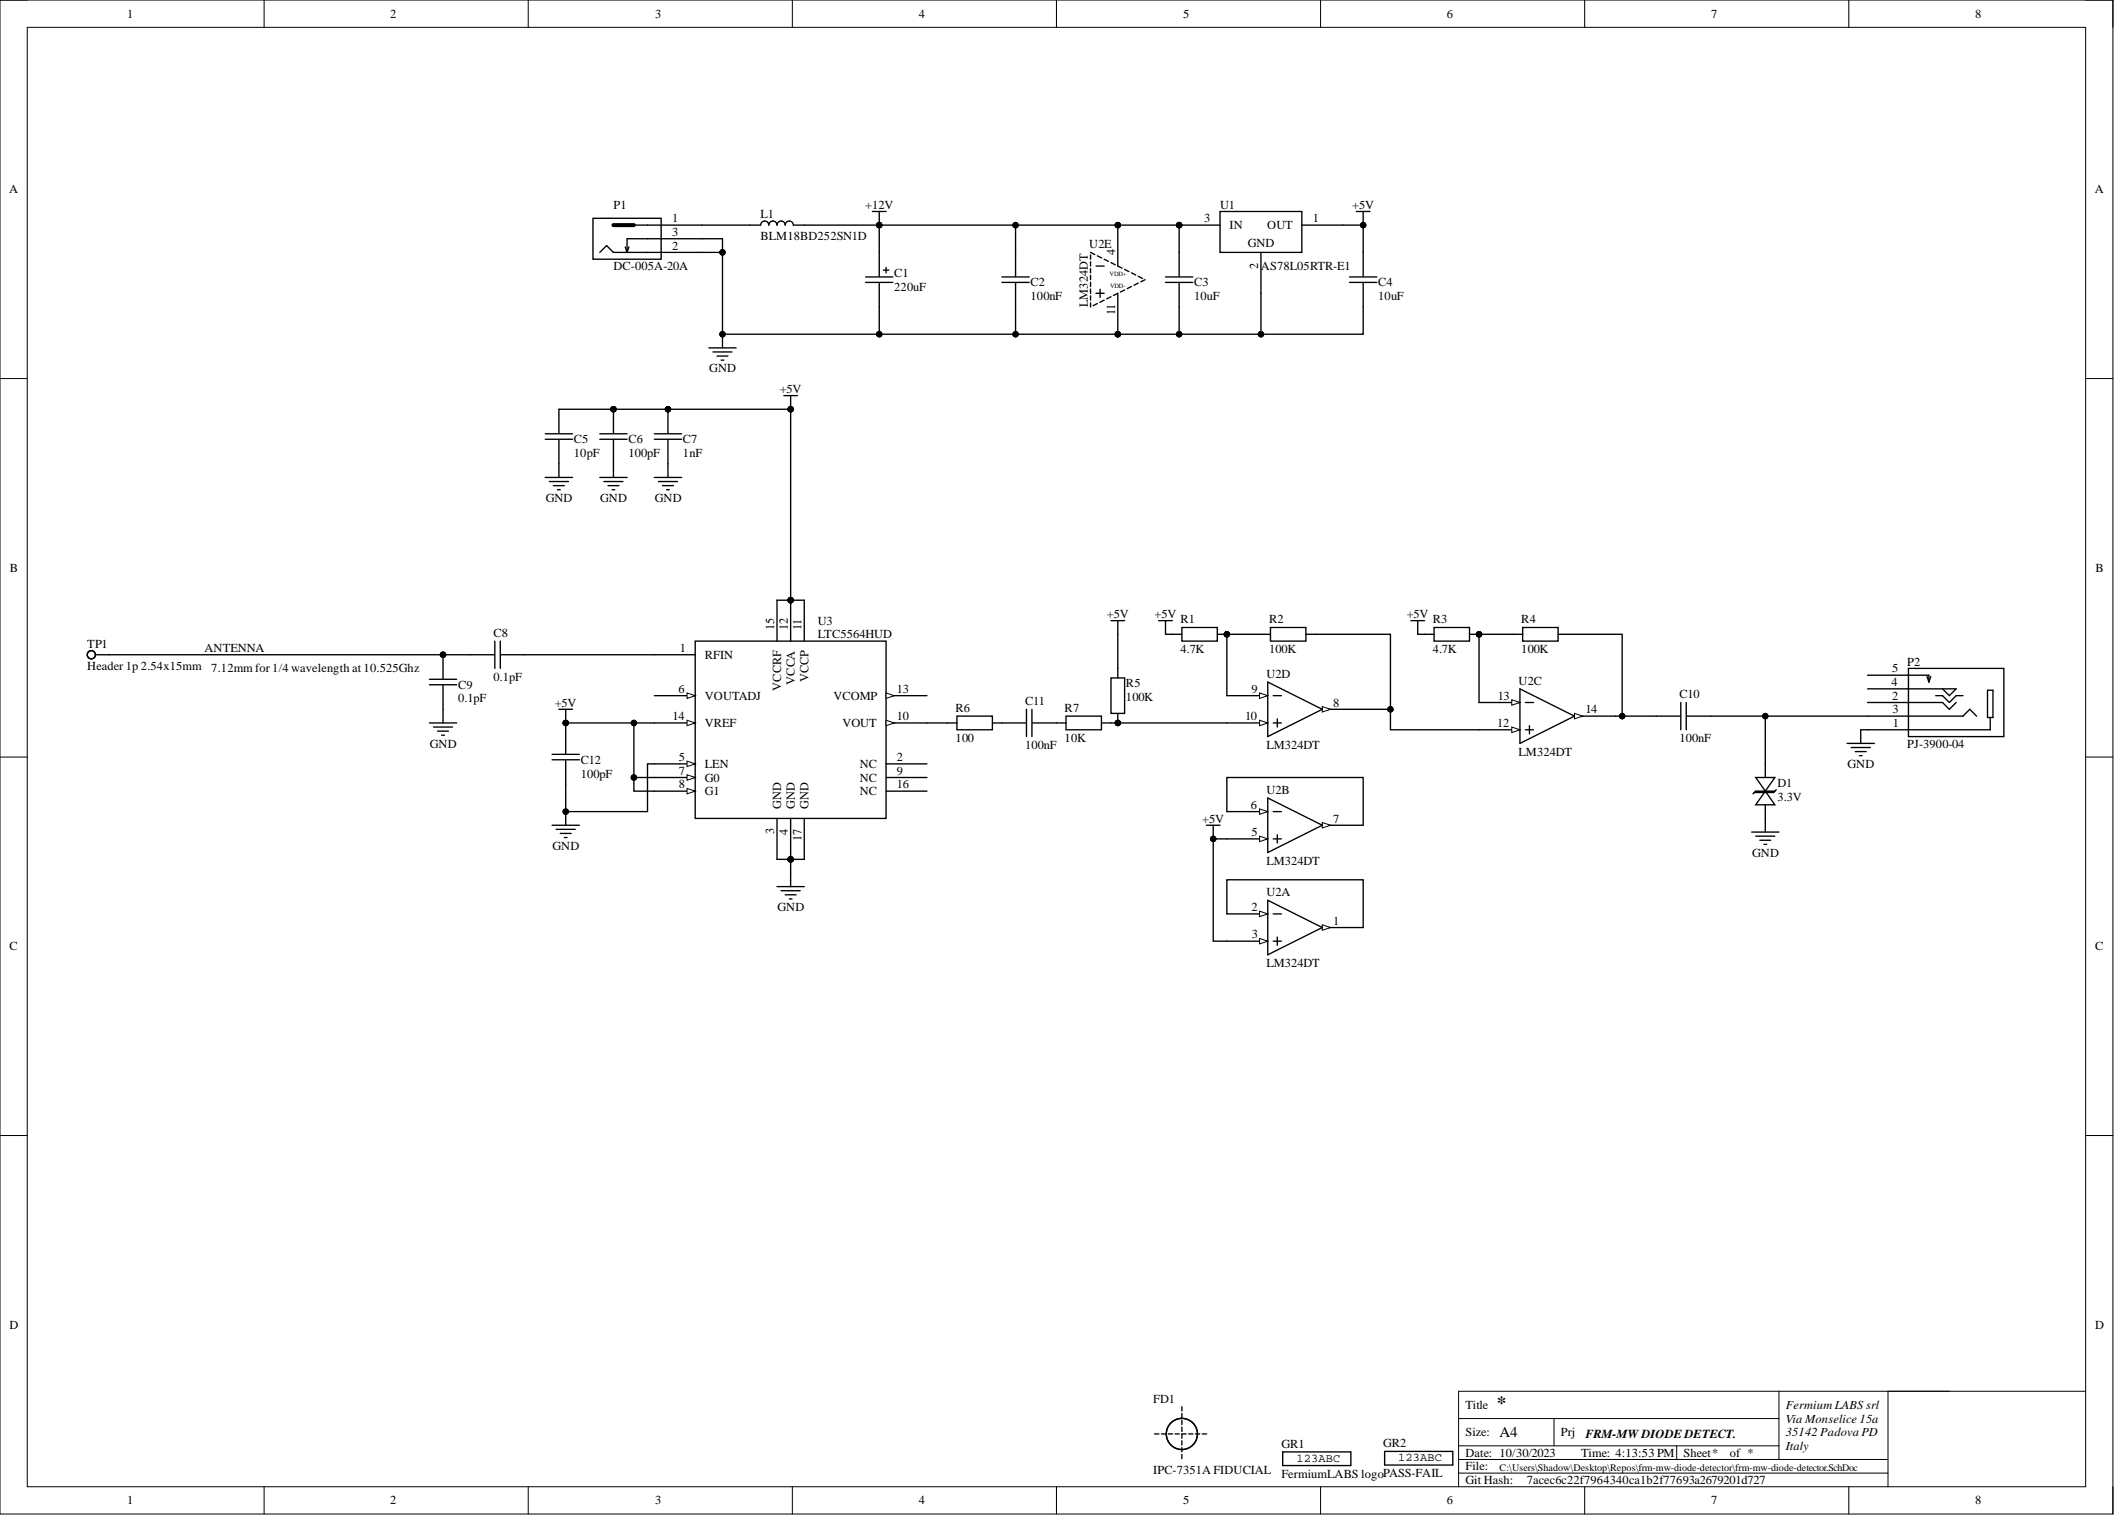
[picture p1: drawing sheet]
<svg xmlns="http://www.w3.org/2000/svg" width="393mm" height="282mm" viewBox="0 0 393 282" stroke-linecap="round" stroke-linejoin="round" font-family="sans-serif">
<defs><g id="words">
<text font-size="3.5" x="278.5" y="262.1">*</text>
<text font-size="2.8" x="279" y="267.4">A4</text>
<g font-size="2.3">
<text x="23.7" y="3.3">1</text>
<text x="72.6" y="3.3">2</text>
<text x="121.9" y="3.3">3</text>
<text x="171" y="3.3">4</text>
<text x="220.2" y="3.3">5</text>
<text x="269.2" y="3.3">6</text>
<text x="318.4" y="3.3">7</text>
<text x="367.5" y="3.3">8</text>
<text x="1.7" y="36">A</text>
<text x="389.8" y="36">A</text>
<text x="114.1" y="38.8">P1</text>
<text x="125" y="41.4">1</text>
<text x="141.5" y="40.6">L1</text>
<text x="161" y="38.8">+12V</text>
<text x="224.1" y="41.4">3</text>
<text x="227" y="38.8">U1</text>
<text x="244.3" y="41.4">1</text>
<text x="251.6" y="38.8">+5V</text>
<text x="125" y="43.9">3</text>
<text x="125" y="46.5">2</text>
<text x="141.5" y="44.7">BLM18BD252SN1D</text>
<text x="202.7" y="46.2">U2E</text>
<text x="207.5" y="47.5" transform="rotate(-90 207.5 47.5)">4</text>
<text x="228.8" y="42.6">IN</text>
<text x="232.2" y="45.9">GND</text>
<text x="235.8" y="42.6">OUT</text>
<text x="114.1" y="50.3">DC-005A-20A</text>
<text x="166.4" y="51.5">C1</text>
<text x="191.8" y="53.3">C2</text>
<text x="222.2" y="53.3">C3</text>
<text x="234.1" y="50" transform="rotate(-90 234.1 50)">2</text>
<text x="234.6" y="50.3">AS78L05RTR-E1</text>
<text x="256.4" y="53.3">C4</text>
<text x="166.4" y="54.1">220uF</text>
<text x="191.8" y="55.8">100nF</text>
<text x="202.4" y="57.1" transform="rotate(-90 202.4 57.1)">LM324DT</text>
<text x="207.5" y="58.6" transform="rotate(-90 207.5 58.6)">11</text>
<text x="222.2" y="55.8">10uF</text>
<text x="256.4" y="55.8">10uF</text>
<text x="132" y="69.3">GND</text>
<text x="145.1" y="73.1">+5V</text>
<text x="106.8" y="82.5">C5</text>
<text x="116.9" y="82.5">C6</text>
<text x="127.1" y="82.5">C7</text>
<text x="106.8" y="85">10pF</text>
<text x="116.9" y="85">100pF</text>
<text x="127.1" y="85">1nF</text>
<text x="101.5" y="93.4">GND</text>
<text x="111.7" y="93.4">GND</text>
<text x="121.8" y="93.4">GND</text>
<text x="1.9" y="106.4">B</text>
<text x="389.9" y="106.4">B</text>
<text x="91.8" y="118.5">C8</text>
<text x="144.1" y="117.3" transform="rotate(-90 144.1 117.3)">15</text>
<text x="146.6" y="117.3" transform="rotate(-90 146.6 117.3)">12</text>
<text x="149.1" y="117.3" transform="rotate(-90 149.1 117.3)">11</text>
<text x="152.2" y="116.2">U3</text>
<text x="152.2" y="118.8">LTC5564HUD</text>
<text x="206" y="115">+5V</text>
<text x="214.8" y="115">+5V</text>
<text x="219.7" y="116">R1</text>
<text x="236.1" y="116">R2</text>
<text x="261.8" y="115">+5V</text>
<text x="266.6" y="116">R3</text>
<text x="283.1" y="116">R4</text>
<text x="16.2" y="120.6">TP1</text>
<text x="16.2" y="124.6">Header 1p 2.54x15mm</text>
<text x="38" y="121.3">ANTENNA</text>
<text x="39.3" y="125.1">7.12mm for 1/4 wavelength at 10.525Ghz</text>
<text x="126.5" y="121.3">1</text>
<text x="131.1" y="122.6">RFIN</text>
<text x="219.7" y="121.6">4.7K</text>
<text x="236.1" y="121.6">100K</text>
<text x="266.6" y="121.6">4.7K</text>
<text x="283.1" y="121.6">100K</text>
<text x="352.1" y="125.1">5</text>
<text x="354.8" y="123.8">P2</text>
<text x="85.2" y="128.2">C9</text>
<text x="85.2" y="130.7">0.1pF</text>
<text x="91.8" y="126.6">0.1pF</text>
<text x="103.2" y="131.5">+5V</text>
<text x="126.2" y="128.9">6</text>
<text x="131.1" y="130.2">VOUTADJ</text>
<text x="145.3" y="128.5" transform="rotate(-90 145.3 128.5)">VCCRF</text>
<text x="147.9" y="127.4" transform="rotate(-90 147.9 127.4)">VCCA</text>
<text x="150.4" y="127" transform="rotate(-90 150.4 127)">VCCP</text>
<text x="155.1" y="130.2">VCOMP</text>
<text x="166.9" y="128.9">13</text>
<text x="190.7" y="131.2">C11</text>
<text x="209.5" y="127.9">R5</text>
<text x="209.5" y="130.4">100K</text>
<text x="232.8" y="128.9">9</text>
<text x="235.6" y="126.1">U2D</text>
<text x="248.1" y="131.5">8</text>
<text x="278.7" y="130.2">13</text>
<text x="282.6" y="127.4">U2C</text>
<text x="312.5" y="129.9">C10</text>
<text x="352" y="127.7">4</text>
<text x="352.1" y="130.2">2</text>
<text x="125.1" y="134">14</text>
<text x="131.1" y="135.3">VREF</text>
<text x="156.8" y="135.3">VOUT</text>
<text x="166.9" y="134">10</text>
<text x="177.8" y="132.5">R6</text>
<text x="198.1" y="132.5">R7</text>
<text x="231.7" y="134">10</text>
<text x="278.6" y="135.3">12</text>
<text x="295" y="132.7">14</text>
<text x="352.1" y="132.7">3</text>
<text x="352.2" y="135.3">1</text>
<text x="80" y="139.1">GND</text>
<text x="108.1" y="142.1">C12</text>
<text x="126.3" y="141.6">5</text>
<text x="131.1" y="142.9">LEN</text>
<text x="160" y="142.9">NC</text>
<text x="166.9" y="141.6">2</text>
<text x="177.8" y="138.1">100</text>
<text x="190.7" y="139.3">100nF</text>
<text x="198.1" y="138.1">10K</text>
<text x="235.6" y="139.3">LM324DT</text>
<text x="282.6" y="140.6">LM324DT</text>
<text x="312.5" y="138.1">100nF</text>
<text x="343.8" y="142.9">GND</text>
<text x="354.8" y="139.1">PJ-3900-04</text>
<text x="108.1" y="144.7">100pF</text>
<text x="126.3" y="144.1">7</text>
<text x="126.3" y="146.7">8</text>
<text x="131.1" y="145.4">G0</text>
<text x="131.1" y="148">G1</text>
<text x="160" y="145.4">NC</text>
<text x="160" y="148">NC</text>
<text x="166.9" y="144.1">9</text>
<text x="166.9" y="146.7">16</text>
<text x="235.6" y="147.7">U2B</text>
<text x="330.7" y="146.4">D1</text>
<text x="330.7" y="149">3.3V</text>
<text x="144.1" y="155.2" transform="rotate(-90 144.1 155.2)">3</text>
<text x="145.3" y="150.5" transform="rotate(-90 145.3 150.5)">GND</text>
<text x="146.6" y="155.4" transform="rotate(-90 146.6 155.4)">4</text>
<text x="147.9" y="150.5" transform="rotate(-90 147.9 150.5)">GND</text>
<text x="150.4" y="150.5" transform="rotate(-90 150.4 150.5)">GND</text>
<text x="223.7" y="153">+5V</text>
<text x="232.8" y="150.5">6</text>
<text x="232.8" y="155.6">5</text>
<text x="248.1" y="153">7</text>
<text x="102.8" y="158.1">GND</text>
<text x="149.1" y="156.5" transform="rotate(-90 149.1 156.5)">17</text>
<text x="235.6" y="160.9">LM324DT</text>
<text x="326" y="159.4">GND</text>
<text x="235.6" y="166.7">U2A</text>
<text x="144.7" y="169.5">GND</text>
<text x="232.8" y="169.5">2</text>
<text x="248.1" y="172.1">1</text>
<text x="1.8" y="176.8">C</text>
<text x="232.9" y="174.6">3</text>
<text x="235.6" y="179.9">LM324DT</text>
<text x="389.8" y="176.8">C</text>
<text x="1.8" y="247.3">D</text>
<text x="389.8" y="247.3">D</text>
<text x="214.6" y="261">FD1</text>
<text x="272.7" y="262.1">Title</text>
<text x="332.3" y="262.1">Fermium LABS srl</text>
<text x="238.4" y="269.3">GR1</text>
<text x="257.4" y="269.3">GR2</text>
<text x="272.7" y="267.2">Size:</text>
<text x="290.4" y="267.2">Prj</text>
<text x="295" y="267.5">FRM-MW DIODEDETECT.</text>
<text x="332.3" y="264.7">Via Monselice 15a</text>
<text x="332.3" y="267.2">35142 Padova PD</text>
<text x="332.3" y="269.8">Italy</text>
<text x="214.6" y="274.2">IPC-7351AFIDUCIAL</text>
<text x="238.4" y="274.9">FermiumLABS logoPASS-FAIL</text>
<text x="272.7" y="271">Date: 10/30/2023</text>
<text x="272.7" y="273.6">File:</text>
<text x="294.2" y="271">Time: 4:13:53 PM</text>
<text x="313.2" y="271">Sheet*</text>
<text x="321.9" y="271">of *</text>
<text x="23.7" y="279.9">1</text>
<text x="72.6" y="279.9">2</text>
<text x="121.9" y="279.9">3</text>
<text x="171" y="279.9">4</text>
<text x="220.2" y="279.9">5</text>
<text x="269.2" y="279.9">6</text>
<text x="272.7" y="276.1">Git Hash:</text>
<text x="284.1" y="276.1">7acec6c22f7964340ca1b2f77693a2679201d727</text>
<text x="318.4" y="279.9">7</text>
<text x="367.5" y="279.9">8</text>
</g>
<g font-size="2.2">
<text x="241.2" y="272">123ABC</text>
<text x="260.2" y="271.9">123ABC</text>
</g>
<text font-size="1.9" x="279" y="273.7">C:\Users\Shadow\Desktop\Repos\frm-mw-diode-detector\frm-mw-diode-detector.SchDoc</text>
<g font-size="1.2">
<text x="206.5" y="51.3">VDD+</text>
<text x="206.5" y="53.6">VDD-</text>
</g>
</g></defs>
<g fill="none" stroke="#000" stroke-width=".19">
<path d="M0 0h393.1v281.7h-393.1zM0 0h5.1M5.1 5.1h383v271.5h-383zM49.1 0v5.1M98.3 0v5.1M147.4 0v5.1M196.6 0v5.1M245.7 0v5.1M294.9 0v5.1M344 0v5.1M388.1 0h5v5.1M0 70.4h5.1"/>
<path d="M388.1 70.4h5M0 140.9h5.1M388.1 140.9h5M0 211.3h5.1M388.1 211.3h5M331 258.9v12.6M351.3 258.9v17.7M388.1 258.9h-116.7v17.7M49.1 276.6v5.1M98.3 276.6v5.1M147.4 276.6v5.1M196.6 276.6v5.1"/>
<path d="M245.7 276.6v5.1M271.4 263.9h59.6M271.4 271.5h79.9M271.4 269h59.6M271.4 274.1h79.9M289.2 263.9v5.1M294.9 276.6v5.1M312 269v2.5M344 276.6v5.1M393.1 276.6v5.1"/>
<circle cx="114.1" cy="76.1" r=".51"/>
<circle cx="124.3" cy="76.1" r=".51"/>
<circle cx="147.1" cy="76.1" r=".51"/>
<circle cx="105.3" cy="134.5" r=".51"/>
</g>
<g fill="none" stroke="#000" stroke-width=".25">
<path d="M104 76.1v4.5M114.1 76.1v4.5M124.3 76.1v4.5M145.8 73.6h2.6M147.1 73.6v2.5M101.5 80.7h5M101.5 81.7h5M101.5 88.8h5M102.2 89.6h3.6M103 90.4h2M103.7 91.1h.5M104 81.9v6.9"/>
<path d="M111.6 80.7h5.1M111.6 81.7h5.1M111.6 88.8h5.1M112.4 89.6h3.5M113.1 90.4h2.1M113.9 91.1h.5M114.1 81.9v6.9M121.7 80.7h5.1M121.7 81.7h5.1M121.7 88.8h5.1M122.5 89.6h3.6M123.3 90.4h2"/>
<path d="M124 91.1h.5M124.3 81.9v6.9M104 132h2.5M105.3 132v2.5M186.4 134.5h4.5M191 132v5M192 132v5M192.1 134.5h4.5M144.6 165h5M145.3 165.7h3.6M146.1 166.5h2M146.9 167.2h.5"/>
<path d="M147.1 162.4v2.6M228.3 170h7.6"/>
</g>
<g fill="#000">
<circle cx="114.1" cy="76.1" r=".51"/>
<circle cx="124.3" cy="76.1" r=".51"/>
<circle cx="147.1" cy="76.1" r=".51"/>
<circle cx="105.3" cy="134.5" r=".51"/>
</g>
<path d="M234.4 169.5l1.5 .5-1.5 .5z" fill="#fff"/>
<path d="M234.4 169.5l1.5 .5-1.5 .5z" fill="none" stroke="#000" stroke-width=".19"/>
<path d="M228.3 175.1h7.6" fill="none" stroke="#000" stroke-width=".25"/>
<path d="M234.4 174.6l1.5 .5-1.5 .5z" fill="#fff"/>
<path d="M234.4 174.6l1.5 .5-1.5 .5z" fill="none" stroke="#000" stroke-width=".19"/>
<path d="M246 172.6h7.6" fill="none" stroke="#000" stroke-width=".25"/>
<path d="M246 172.1l1.6 .5-1.6 .5z" fill="#fff"/>
<g fill="none" stroke="#000" stroke-width=".19">
<path d="M246 172.1l1.6 .5-1.6 .5z"/>
<circle cx="228.3" cy="118" r=".51"/>
<circle cx="208" cy="134.5" r=".51"/>
</g>
<g fill="none" stroke="#000" stroke-width=".25">
<path d="M218.1 118h1.8M219.9 116.7h6.6v2.6h-6.6zM226.5 118h1.8M234.6 118h1.8M236.4 116.7h6.6v2.6h-6.6zM243 118h1.8M176.3 134.5h1.8M178.1 133.2h6.6v2.6h-6.6zM184.7 134.5h1.7M196.6 134.5h1.7M198.3 133.2h6.6v2.6h-6.6zM204.9 134.5h1.8"/>
<path d="M206.7 126.1h2.6v6.6h-2.6zM208 124.4v1.7M208 132.7v1.8M235.9 167.5l10.1 5.1-10.1 5zM236.9 170h1.5M236.9 175.1h1.5M237.7 174.3v1.6"/>
</g>
<g fill="#000">
<circle cx="228.3" cy="118" r=".51"/>
<circle cx="208" cy="134.5" r=".51"/>
</g>
<path d="M355.1 124.4h17.8v12.6h-17.8z" fill-rule="evenodd" fill="#fff"/>
<path d="M347.5 130.7h13.9l1.3 1.3 1.3-1.3M347.5 133.2h17.7l1.3-1.2 1.3 1.2M347.5 128.2h16.5l-1.3 1.2-1.3-1.2M347.5 125.6h11.4v1.3M355.1 124.4h17.8v12.6h-17.8zM358.6 125.9l.3 1M359.2 125.9l-.3 1M360.2 129.4h1.2l1.3 1.3 1.3-1.3h1.2M369.8 128.4h1v5.1h-1zM370.3 133.5v2.3h-22.8M328.5 142.1v3.8M328.5 148.5v3.8" fill="none" stroke="#000" stroke-width=".25"/>
<path d="M328.5 147.2l1.7 2.5h-3.5z" fill="#fff"/>
<path d="M328.5 147.2l1.7 2.5h-3.5z" fill="none" stroke="#000" stroke-width=".25"/>
<path d="M326.7 144.7h3.5l-1.7 2.5z" fill="#fff"/>
<path d="M326.7 144.7h3.5l-1.7 2.5z" fill="none" stroke="#000" stroke-width=".25"/>
<path d="M326.7 147.2h3.5l-.2 .2h-3.6z" fill-rule="evenodd" fill="#fff"/>
<g fill="none" stroke="#000" stroke-width=".25">
<path d="M262.5 115.5h2.6M263.8 115.5v2.5M265.1 118h1.7M266.8 116.7h6.6v2.6h-6.6zM273.4 118h1.8M281.5 118h1.8M283.3 116.7h6.6v2.6h-6.6zM289.9 118h1.8M308.2 133.2h4.4M312.7 130.7v5.1M313.8 130.7v5.1M313.9 133.2h4.4"/>
<path d="M343.7 138.3h5.1M344.4 139.1h3.6M345.2 139.8h2M346.2 135.8v2.5M228.3 151h7.6M325.9 154.8h5.1M326.7 147.2h3.5l-.2 .2h-3.6zM326.7 147.2l-.5 .5M326.7 155.6h3.5M327.5 156.3h2M328.2 157.1h.5M328.5 152.3v2.5"/>
<path d="M330.5 146.9l-.5 .5M346 140.6h.5"/>
</g>
<circle cx="275.2" cy="118" r=".51" fill="#000"/>
<circle cx="275.2" cy="118" r=".51" fill="none" stroke="#000" stroke-width=".19"/>
<path d="M234.4 150.5l1.5 .5-1.5 .5z" fill="#fff"/>
<path d="M234.4 150.5l1.5 .5-1.5 .5z" fill="none" stroke="#000" stroke-width=".19"/>
<path d="M228.3 156.1h7.6" fill="none" stroke="#000" stroke-width=".25"/>
<path d="M234.4 155.6l1.5 .5-1.5 .5z" fill="#fff"/>
<path d="M234.4 155.6l1.5 .5-1.5 .5z" fill="none" stroke="#000" stroke-width=".19"/>
<path d="M246 153.5h7.6" fill="none" stroke="#000" stroke-width=".25"/>
<path d="M246 153l1.6 .5-1.6 .5z" fill="#fff"/>
<path d="M246 153l1.6 .5-1.6 .5z" fill="none" stroke="#000" stroke-width=".19"/>
<path d="M275.2 130.7h7.6M235.9 148.5l10.1 5-10.1 5.1zM236.9 151h1.5M236.9 156.1h1.5M237.7 155.3v1.5" fill="none" stroke="#000" stroke-width=".25"/>
<path d="M281.3 130.2l1.5 .5-1.5 .5z" fill="#fff"/>
<path d="M281.3 130.2l1.5 .5-1.5 .5z" fill="none" stroke="#000" stroke-width=".19"/>
<path d="M275.2 135.8h7.6" fill="none" stroke="#000" stroke-width=".25"/>
<path d="M281.3 135.3l1.5 .5-1.5 .5z" fill="#fff"/>
<path d="M281.3 135.3l1.5 .5-1.5 .5z" fill="none" stroke="#000" stroke-width=".19"/>
<path d="M293 133.2h7.6" fill="none" stroke="#000" stroke-width=".25"/>
<path d="M293 132.7l1.5 .5-1.5 .5z" fill="#fff"/>
<path d="M293 132.7l1.5 .5-1.5 .5z" fill="none" stroke="#000" stroke-width=".19"/>
<path d="M228.3 129.4h7.6M282.8 128.2l10.2 5-10.2 5.1zM283.8 130.7h1.5M283.8 135.8h1.5M284.6 135v1.5" fill="none" stroke="#000" stroke-width=".25"/>
<path d="M234.4 128.9l1.5 .5-1.5 .5z" fill="#fff"/>
<path d="M234.4 128.9l1.5 .5-1.5 .5z" fill="none" stroke="#000" stroke-width=".19"/>
<path d="M228.3 134.5h7.6" fill="none" stroke="#000" stroke-width=".25"/>
<path d="M234.4 134l1.5 .5-1.5 .5z" fill="#fff"/>
<path d="M234.4 134l1.5 .5-1.5 .5z" fill="none" stroke="#000" stroke-width=".19"/>
<path d="M246 132h7.6" fill="none" stroke="#000" stroke-width=".25"/>
<path d="M246 131.5l1.6 .5-1.6 .5z" fill="#fff"/>
<g fill="none" stroke="#000" stroke-width=".19">
<path d="M246 131.5l1.6 .5-1.6 .5z"/>
<circle cx="219.4" cy="41.9" r=".51"/>
</g>
<path d="M139.5 41.9h2a.76 .76 0 0 1 .8-.8 .76 .76 0 0 1 .8 .8 .76 .76 0 0 1 .7-.8 .76 .76 0 0 1 .8 .8 .76 .76 0 0 1 .7-.8 .76 .76 0 0 1 .8 .8 .76 .76 0 0 1 .8-.8 .76 .76 0 0 1 .7 .8h2M235.9 126.9l10.1 5.1-10.1 5zM236.9 129.4h1.5M236.9 134.5h1.5M237.7 133.7v1.6" fill="none" stroke="#000" stroke-width=".25"/>
<circle cx="219.4" cy="41.9" r=".51" fill="#000"/>
<path d="M227 39.3h15.2v7.7h-15.2z" fill-rule="evenodd" fill="#fff"/>
<path d="M227 39.3h15.2v7.7h-15.2zM219.4 41.9h7.6M234.6 47v7.6M242.2 41.9h7.6" fill="none" stroke="#000" stroke-width=".25"/>
<circle cx="219.4" cy="41.9" r=".51" fill="#000"/>
<circle cx="219.4" cy="41.9" r=".51" fill="none" stroke="#000" stroke-width=".19"/>
<path d="M110.3 40.6h12.7v7.6h-12.7z" fill-rule="evenodd" fill="#fff"/>
<g fill="none" stroke="#000" stroke-width=".25">
<path d="M162.3 39.3h2.6M163.6 39.3v2.6M252.4 39.3h2.5M253.6 39.3v2.6M110.3 40.6h12.7v7.6h-12.7zM111.6 47l1.3-1.3 1.2 1.3h16.5M114.1 41.9h16.5M116.3 45.9l.4 1.1M117 45.9l-.3 1.1M130.6 44.4h-13.9v2.6M161.1 52.5h5M161.1 51.5h5"/>
<path d="M163.6 47v4.4M163.6 52.7v4.4M164.4 50.3h1M164.9 49.8v1M186.4 52.5h5.1M186.4 51.5h5.1M189 47v4.4M189 52.7v4.4M202.9 47l.8 .4M202.9 47.4v.8M202.9 48.7v.8M202.9 50v.8"/>
<path d="M202.9 51.2v.8M202.9 52.5v.8M202.9 53.8v.8M202.9 55v.8M202.9 56.3v.8M203.9 49.5h1.6M203.9 54.6h1.6M204.2 47.6l.8 .4M204.2 56.5l-.8 .4M204.7 53.8v1.5M205.5 48.2l.7 .4M205.5 55.8l-.8 .4"/>
<path d="M206.7 48.9l.8 .4M206.7 55.2l-.8 .4M207.2 55l.8-.4v7.6M208 41.9v7.6l.8 .4M209.3 50.1l.7 .4M209.3 53.9l-.8 .4M210.5 50.8l.8 .4M210.5 53.3l-.8 .4M211.8 51.4l.8 .4M211.8 52.7l-.8 .4M213.1 52l-.8 .4M216.9 52.5h5"/>
<path d="M216.9 51.5h5M219.4 47v4.4M219.4 52.7v4.4M251.1 52.5h5.1M251.1 51.5h5.1M253.6 47v4.4M253.6 52.7v4.4M131.9 64.7h5.1M132.7 65.5h3.5M133.4 66.2h2M134.2 67h.5M134.4 62.2v2.5"/>
<path d="M129.4 119.3h35.5v33h-35.5zM121.7 121.8h7.7M121.7 142.1h7.7M144.6 152.3v7.6M147.1 152.3v7.6M164.9 142.1h7.6"/>
</g>
<path d="M114.1 41.9h3.8" fill="none" stroke="#000" stroke-width=".76"/>
<g fill="#000">
<circle cx="163.6" cy="41.9" r=".51"/>
<circle cx="208" cy="41.9" r=".51"/>
<circle cx="253.6" cy="41.9" r=".51"/>
<circle cx="134.4" cy="62.2" r=".51"/>
<circle cx="208" cy="62.2" r=".51"/>
<circle cx="147.1" cy="111.7" r=".51"/>
<circle cx="147.1" cy="159.9" r=".51"/>
</g>
<g fill="none" stroke="#000" stroke-width=".19">
<circle cx="163.6" cy="41.9" r=".51"/>
<circle cx="208" cy="41.9" r=".51"/>
<circle cx="253.6" cy="41.9" r=".51"/>
<circle cx="134.4" cy="62.2" r=".51"/>
<circle cx="208" cy="62.2" r=".51"/>
<circle cx="147.1" cy="111.7" r=".51"/>
<circle cx="147.1" cy="159.9" r=".51"/>
</g>
<path d="M127.8 141.6l1.6 .5-1.6 .5z" fill="#fff"/>
<path d="M127.8 141.6l1.6 .5-1.6 .5z" fill="none" stroke="#000" stroke-width=".19"/>
<path d="M121.7 129.4h7.7" fill="none" stroke="#000" stroke-width=".25"/>
<path d="M127.8 128.9l1.6 .5-1.6 .5z" fill="#fff"/>
<path d="M127.8 128.9l1.6 .5-1.6 .5z" fill="none" stroke="#000" stroke-width=".19"/>
<path d="M121.7 144.7h7.7" fill="none" stroke="#000" stroke-width=".25"/>
<path d="M127.8 144.1l1.6 .6-1.6 .5z" fill="#fff"/>
<path d="M127.8 144.1l1.6 .6-1.6 .5z" fill="none" stroke="#000" stroke-width=".19"/>
<path d="M121.7 147.2h7.7" fill="none" stroke="#000" stroke-width=".25"/>
<path d="M127.8 146.7l1.6 .5-1.6 .5z" fill="#fff"/>
<path d="M127.8 146.7l1.6 .5-1.6 .5z" fill="none" stroke="#000" stroke-width=".19"/>
<path d="M164.9 134.5h7.6M164.9 144.7h7.6" fill="none" stroke="#000" stroke-width=".25"/>
<path d="M164.9 134l1.5 .5-1.5 .5z" fill="#fff"/>
<g fill="none" stroke="#000" stroke-width=".19">
<path d="M164.9 134l1.5 .5-1.5 .5z"/>
<circle cx="147.1" cy="111.7" r=".51"/>
</g>
<path d="M147.1 111.7v7.6M149.6 111.7v7.6M164.9 129.4h7.6" fill="none" stroke="#000" stroke-width=".25"/>
<circle cx="147.1" cy="111.7" r=".51" fill="#000"/>
<path d="M164.9 128.9l1.5 .5-1.5 .5z" fill="#fff"/>
<path d="M164.9 128.9l1.5 .5-1.5 .5z" fill="none" stroke="#000" stroke-width=".19"/>
<path d="M121.7 134.5h7.7" fill="none" stroke="#000" stroke-width=".25"/>
<path d="M127.8 134l1.6 .5-1.6 .5z" fill="#fff"/>
<g fill="none" stroke="#000" stroke-width=".19">
<path d="M127.8 134l1.6 .5-1.6 .5z"/>
<circle cx="134.4" cy="47" r=".51"/>
<circle cx="163.6" cy="41.9" r=".51"/>
<circle cx="189" cy="41.9" r=".51"/>
<circle cx="208" cy="41.9" r=".51"/>
<circle cx="219.4" cy="41.9" r=".51"/>
<circle cx="253.6" cy="41.9" r=".51"/>
<circle cx="114.1" cy="76.1" r=".51"/>
<circle cx="124.3" cy="76.1" r=".51"/>
<circle cx="134.4" cy="62.2" r=".51"/>
<circle cx="147.1" cy="76.1" r=".51"/>
<circle cx="163.6" cy="62.2" r=".51"/>
<circle cx="189" cy="62.2" r=".51"/>
<circle cx="208" cy="62.2" r=".51"/>
<circle cx="219.4" cy="62.2" r=".51"/>
<circle cx="234.6" cy="62.2" r=".51"/>
<circle cx="147.1" cy="111.7" r=".51"/>
<circle cx="228.3" cy="118" r=".51"/>
<circle cx="275.2" cy="118" r=".51"/>
<circle cx="82.4" cy="121.8" r=".51"/>
<circle cx="105.3" cy="134.5" r=".51"/>
<circle cx="117.9" cy="134.5" r=".51"/>
<circle cx="208" cy="134.5" r=".51"/>
<circle cx="258.7" cy="132" r=".51"/>
<circle cx="301.8" cy="133.2" r=".51"/>
<circle cx="328.5" cy="133.2" r=".51"/>
<circle cx="105.3" cy="151" r=".51"/>
<circle cx="117.9" cy="144.7" r=".51"/>
<circle cx="147.1" cy="159.9" r=".51"/>
<circle cx="225.7" cy="156.1" r=".51"/>
</g>
<g fill="none" stroke="#000" stroke-width=".25">
<path d="M130.6 44.4h3.8v2.6h-3.8M130.6 41.9h8.9M134.4 47v15.2h119.2v-5.1M149.6 41.9h69.8v5.1M163.6 41.9v5.1M163.6 57.1v5.1M189 41.9v5.1M189 57.1v5.1M219.4 57.1v5.1M234.6 54.6v7.6M249.8 41.9h3.8v5.1M104 76.1h43.1v35.6h2.5"/>
<path d="M92.1 119.3v5.1M93.1 119.3v5.1M147.1 111.7h-2.5v7.6M206.7 115.5h2.6M208 115.5v8.9M215.6 115.5h2.5M216.9 115.5v2.5h1.2M234.6 118h-6.3v11.4M244.8 118h13.9v14M263.8 118h1.3M281.5 118h-6.3v12.7M291.7 118h10.1v15.2h-1.2"/>
<path d="M17.8 121.8h74.1M79.9 127.4h5.1M79.9 126.4h5.1M79.9 134.5h5.1M80.7 135.3h3.5M81.4 136h2M82.2 136.8h.5M82.4 121.8v4.5M82.4 127.5v7M93.2 121.8h28.5M117.9 134.5v12.7h3.8M121.7 134.5h-16.4v5.7"/>
<path d="M172.5 134.5h3.8M206.7 134.5h21.6M253.6 132h5.1v3.8h16.5M301.8 133.2h6.4M318.3 133.2h29.2M328.5 133.2v8.9M346.2 135.8h1.3M102.7 153.5h5.1M102.7 140.3h5.1M102.7 141.4h5.1M103.5 154.3h3.5M104.2 155.1h2.1"/>
<path d="M105 155.8h.5M105.3 141.5v9.5h15.2v-8.9h1.2M105.3 151v2.5M117.9 144.7h3.8M147.1 159.9v2.5M149.6 152.3v7.6h-5M164.9 147.2h7.6M224.5 153.5h2.5M225.7 153.5v2.6M228.3 151v-6.3h25.3v8.8M228.3 156.1h-2.6v19h2.6M228.3 170v-6.3h25.3v8.9"/>
<path d="M214.8 266.8h.8M216.1 266.8h.8M217.4 266.8h.8M218.6 266.8h.8M219.9 261.7v.8M219.9 263v.8M219.9 264.3v.7M219.9 265.5v.8M219.9 268.1v.8M219.9 269.3v.8M219.9 270.6v.8M220.7 266.8h-.8v.8"/>
<path d="M221.2 266.8h.8M222.4 266.8h.8M223.7 266.8h.8M238.7 270.1h12.6v2.6h-12.6zM257.6 270h12.7v2.6h-12.7z"/>
<circle cx="17" cy="121.8" r=".76"/>
<circle cx="219.9" cy="266.8" r="2.9"/>
</g>
<g fill="#000">
<circle cx="134.4" cy="47" r=".51"/>
<circle cx="163.6" cy="41.9" r=".51"/>
<circle cx="189" cy="41.9" r=".51"/>
<circle cx="208" cy="41.9" r=".51"/>
<circle cx="219.4" cy="41.9" r=".51"/>
<circle cx="253.6" cy="41.9" r=".51"/>
<circle cx="114.1" cy="76.1" r=".51"/>
<circle cx="124.3" cy="76.1" r=".51"/>
<circle cx="134.4" cy="62.2" r=".51"/>
<circle cx="147.1" cy="76.1" r=".51"/>
<circle cx="163.6" cy="62.2" r=".51"/>
<circle cx="189" cy="62.2" r=".51"/>
<circle cx="208" cy="62.2" r=".51"/>
<circle cx="219.4" cy="62.2" r=".51"/>
<circle cx="234.6" cy="62.2" r=".51"/>
<circle cx="147.1" cy="111.7" r=".51"/>
<circle cx="228.3" cy="118" r=".51"/>
<circle cx="275.2" cy="118" r=".51"/>
<circle cx="82.4" cy="121.8" r=".51"/>
<circle cx="105.3" cy="134.5" r=".51"/>
<circle cx="117.9" cy="134.5" r=".51"/>
<circle cx="208" cy="134.5" r=".51"/>
<circle cx="258.7" cy="132" r=".51"/>
<circle cx="301.8" cy="133.2" r=".51"/>
<circle cx="328.5" cy="133.2" r=".51"/>
<circle cx="105.3" cy="151" r=".51"/>
<circle cx="117.9" cy="144.7" r=".51"/>
<circle cx="147.1" cy="159.9" r=".51"/>
<circle cx="225.7" cy="156.1" r=".51"/>
</g>
<use href="#words"/>
</svg>
